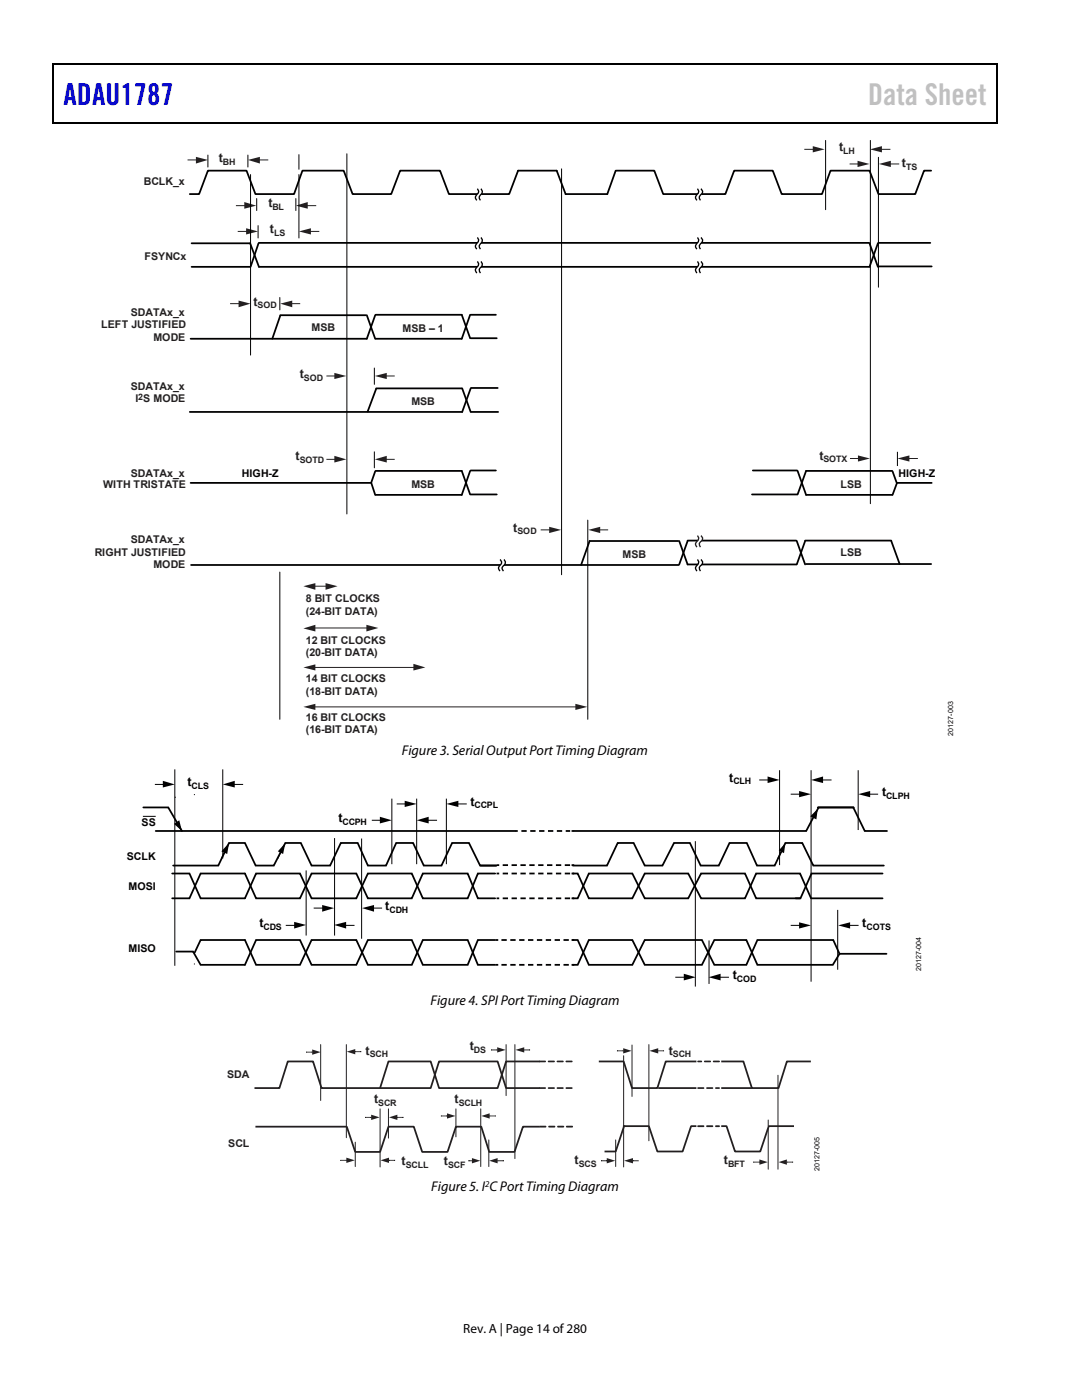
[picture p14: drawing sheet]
<svg xmlns="http://www.w3.org/2000/svg" width="216mm" height="279mm" viewBox="0 0 216 279" stroke-linecap="round" stroke-linejoin="round" font-family="sans-serif">
<defs><g id="words">
<text font-size="6" fill="#00f" x="12.7" y="21">ADAU1787</text>
<text font-size="6" fill="#c0c0c0" x="173.2" y="21">Data Sheet</text>
<g font-size="2.8">
<text x="80.2" y="150.7">Figure 3. Serial Output Port Timing Diagram</text>
<text x="85.9" y="200.6">Figure 4. SPI Port Timing Diagram</text>
<text x="86.1" y="237.7">Figure 5. I C Port Timing Diagram</text>
</g>
<text font-size="2.6" x="92.4" y="266">Rev. A | Page 14 of 280</text>
<g font-size="2.5" fill="#231f20">
<text x="43.7" y="32.3">t</text>
<text x="167.4" y="30.1">t</text>
<text x="180" y="33.3">t</text>
<text x="53.6" y="41.4">t</text>
<text x="53.9" y="46.5">t</text>
<text x="50.6" y="61">t</text>
<text x="59.8" y="75.4">t</text>
<text x="59" y="91.9">t</text>
<text x="163.5" y="91.7">t</text>
<text x="102.4" y="106.1">t</text>
<text x="93.7" y="209.6">t</text>
<text x="72.9" y="210.5">t</text>
<text x="133.5" y="210.5">t</text>
<text x="74.7" y="220.2">t</text>
<text x="90.7" y="220.2">t</text>
<text x="80.1" y="232.6">t</text>
<text x="88.6" y="232.6">t</text>
<text x="114.7" y="232.4">t</text>
<text x="144.4" y="232.4">t</text>
</g>
<g font-size="2.5">
<text x="145.5" y="156">t</text>
<text x="37.4" y="156.9">t</text>
<text x="93.9" y="160.8">t</text>
<text x="176" y="158.8">t</text>
<text x="67.5" y="164">t</text>
<text x="51.8" y="185">t</text>
<text x="76.9" y="181.6">t</text>
<text x="172.1" y="185">t</text>
<text x="146.2" y="195.4">t</text>
</g>
<g font-size="2.1" fill="#231f20">
<text x="28.7" y="36.9">BCLK_x</text>
<text x="28.9" y="51.9">FSYNCx</text>
<text x="20.2" y="65.5">LEFT JUSTIFIED</text>
<text x="26.1" y="63">SDATAx_x</text>
<text x="30.6" y="68">MODE</text>
<text x="62.2" y="66.1">MSB</text>
<text x="80.3" y="66.2">MSB – 1</text>
<text x="26.1" y="77.8">SDATAx_x</text>
<text x="27" y="80.3">I S MODE</text>
<text x="82.1" y="80.8">MSB</text>
<text x="26.1" y="95.2">SDATAx_x</text>
<text x="20.6" y="97.3">WITH TRISTATE</text>
<text x="82.1" y="97.3">MSB</text>
<text x="167.7" y="97.3">LSB</text>
<text x="18.9" y="110.9">RIGHT JUSTIFIED</text>
<text x="26.1" y="108.4">SDATAx_x</text>
<text x="30.6" y="113.4">MODE</text>
<text x="124.2" y="111.4">MSB</text>
<text x="167.7" y="111">LSB</text>
<text x="61" y="120.1">8 BIT CLOCKS</text>
<text x="61" y="122.6">(24-BIT DATA)</text>
<text x="61" y="128.4">12 BIT CLOCKS</text>
<text x="61" y="131">(20-BIT DATA)</text>
<text x="61" y="136.2">14 BIT CLOCKS</text>
<text x="61" y="138.7">(18-BIT DATA)</text>
<text x="61" y="143.8">16 BIT CLOCKS</text>
<text x="61" y="146.4">(16-BIT DATA)</text>
<text x="45.3" y="215.1">SDA</text>
<text x="45.6" y="228.8">SCL</text>
</g>
<g font-size="2.1">
<text x="48.3" y="95.2">HIGH-Z</text>
<text x="179.3" y="95.2">HIGH-Z</text>
<text x="28.3" y="164.9">SS</text>
<text x="25.3" y="171.6">SCLK</text>
<text x="25.7" y="177.5">MOSI</text>
<text x="25.7" y="189.9">MISO</text>
</g>
<g font-size="1.8" fill="#231f20">
<text x="44.5" y="32.8">BH</text>
<text x="168.3" y="30.6">LH</text>
<text x="180.8" y="33.8">TS</text>
<text x="54.4" y="41.9">BL</text>
<text x="54.7" y="47.1">LS</text>
<text x="51.4" y="61.5">SOD</text>
<text x="60.6" y="75.9">SOD</text>
<text x="27.6" y="79.7">2</text>
<text x="59.8" y="92.4">SOTD</text>
<text x="164.3" y="92.2">SOTX</text>
<text x="103.3" y="106.7">SOD</text>
<text x="73.8" y="211">SCH</text>
<text x="94.6" y="210.1">DS</text>
<text x="134.3" y="211">SCH</text>
<text x="75.5" y="220.7">SCR</text>
<text x="91.5" y="220.7">SCLH</text>
<text x="81" y="233.1">SCLL</text>
<text x="89.4" y="233.1">SCF</text>
<text x="115.5" y="232.9">SCS</text>
<text x="145.3" y="232.9">BFT</text>
</g>
<g font-size="1.8">
<text x="38.2" y="157.4">CLS</text>
<text x="94.7" y="161.3">CCPL</text>
<text x="146.3" y="156.5">CLH</text>
<text x="176.8" y="159.4">CLPH</text>
<text x="68.3" y="164.5">CCPH</text>
<text x="52.6" y="185.5">CDS</text>
<text x="77.7" y="182.1">CDH</text>
<text x="172.9" y="185.6">COTS</text>
<text x="147" y="195.9">COD</text>
<text x="96.8" y="236.8">2</text>
</g>
<g font-size="1.4">
<text x="190.2" y="146.8" transform="rotate(-90 190.2 146.8)">20127-003</text>
<text x="183.8" y="193.7" transform="rotate(-90 183.8 193.7)">20127-004</text>
<text x="163.5" y="233.7" transform="rotate(-90 163.5 233.7)">20127-005</text>
</g>
</g></defs>
<path d="M10.5 12.7h.3v1h-.3zM198.8 12.7h.2v1h-.2zM198.8 12.7h.2v.3h-.2zM198.8 24.4h.2v.3h-.2z" fill="#000"/>
<path d="M10.5 12.8h188.3M10.7 13.7v11M198.9 13.7v11M10.5 24.5h188.3" fill="none" stroke="#000" stroke-width=".25"/>
<path d="M51.2 39.6v2.4M59 39.6v2.4M112.1 33.7v81M164.7 28v13.8M173.7 28v72.5M175.3 31.4v25.9" fill="none" stroke="#000" stroke-width=".2"/>
<g fill="none" stroke="#000" stroke-width=".35">
<path d="M112.9 38.7h8.3M38.2 48.6h11.7l1.8 4.7h121.7M38.2 53.3h11.7M51.6 48.6l-1.6 4.7M51.7 48.5h121.7M173.5 48.6l1.7 4.7M175.2 48.6l-1.7 4.7M175.3 53.2h10.6M175.3 48.5h10.3M55.9 62.9h17.1M55.9 63l-1.6 4.6M73.2 62.9l1.7 4.7"/>
<path d="M74.9 62.9l-1.7 4.7h-35.2M75 62.8h17.1l1.7 4.7M75.1 77.5h17M75.1 77.6l-1.7 4.5M92.2 77.5l1.7 4.7M93.8 62.8l-1.7 4.8h-17.1M93.9 62.8h5.1M93.9 67.5h5.2M93.9 77.5l-1.7 4.7h-54.3M94 77.4h5.3M38 96.4h36.1l.8 2.4M74.9 94.1l-.8 2.2"/>
<path d="M75 94h17.1l1.7 4.7M93.8 94l-1.7 4.8h-17.1M93.9 93.9h5.1M93.9 98.7h5.2M94 82.2h5.4M150.1 98.7h9M150.2 93.9h8.9M159.2 94l1.6 4.8h17.2M178 94h-17.2l-1.6 4.7M178.1 94.1l.8 2.2M185.9 96.4h-6.9l-.9 2.4M38.1 112.8h97.3"/>
<path d="M135.3 108h-17.7l-1.6 4.8M135.5 108l1.7 4.6h21.7M137.2 108l-1.7 4.6M137.2 107.9h21.7M159 108l1.7 4.6M160.7 107.9h17.1M160.7 108l-1.7 4.6M160.8 112.6h25M177.8 108l1.7 4.6"/>
</g>
<path d="M62.5 141.1h52.8" fill="none" stroke="#231f20" stroke-width=".2"/>
<g fill="#231f20">
<path d="M114.8 140.5l2.4 .6-2.4 .6z"/>
<path d="M60.5 141.1l2.4-.6v1.2z"/>
</g>
<path d="M62.5 133.2h20.4" fill="none" stroke="#231f20" stroke-width=".2"/>
<g fill="#231f20">
<path d="M82.5 132.5l2.4 .7-2.4 .6z"/>
<path d="M60.5 133.2l2.4-.6v1.2z"/>
</g>
<path d="M62.5 125.3h11.1" fill="none" stroke="#231f20" stroke-width=".2"/>
<g fill="#231f20">
<path d="M73.1 124.7l2.4 .6-2.4 .7z"/>
<path d="M60.5 125.4l2.4-.7v1.3z"/>
</g>
<path d="M62.5 117h2.9" fill="none" stroke="#231f20" stroke-width=".2"/>
<g fill="#231f20">
<path d="M65 116.4l2.4 .6-2.4 .7z"/>
<path d="M60.5 117l2.4-.6v1.3z"/>
</g>
<path d="M61.6 46.2h2.1" fill="none" stroke="#231f20" stroke-width=".2"/>
<path d="M59.6 46.2l2.4-.6v1.2z" fill="#231f20"/>
<path d="M47.4 46.2h2.2" fill="none" stroke="#231f20" stroke-width=".2"/>
<path d="M49.1 45.6l2.4 .6-2.4 .6z" fill="#231f20"/>
<path d="M57.9 60.6h2" fill="none" stroke="#231f20" stroke-width=".2"/>
<path d="M55.9 60.6l2.4-.6v1.3z" fill="#231f20"/>
<path d="M45.9 60.6h2.1" fill="none" stroke="#231f20" stroke-width=".2"/>
<path d="M47.6 60l2.4 .6-2.4 .7z" fill="#231f20"/>
<path d="M76.7 91.7h2.1" fill="none" stroke="#231f20" stroke-width=".2"/>
<path d="M74.8 91.7l2.4-.7v1.3z" fill="#231f20"/>
<path d="M65.1 91.7h2.1" fill="none" stroke="#231f20" stroke-width=".2"/>
<path d="M66.7 91l2.4 .7-2.4 .6z" fill="#231f20"/>
<path d="M76.7 75h2.1" fill="none" stroke="#231f20" stroke-width=".2"/>
<path d="M74.8 75l2.4-.6v1.2z" fill="#231f20"/>
<path d="M65.1 75h2.1" fill="none" stroke="#231f20" stroke-width=".2"/>
<path d="M66.7 74.4l2.4 .6-2.4 .6z" fill="#231f20"/>
<path d="M119.3 105.7h2" fill="none" stroke="#231f20" stroke-width=".2"/>
<path d="M117.4 105.7l2.4-.6v1.3z" fill="#231f20"/>
<path d="M107.9 105.7h2.1" fill="none" stroke="#231f20" stroke-width=".2"/>
<path d="M109.6 105.1l2.4 .6-2.4 .7z" fill="#231f20"/>
<path d="M181 91.5h2.2" fill="none" stroke="#231f20" stroke-width=".2"/>
<path d="M179.1 91.5l2.4-.6v1.2z" fill="#231f20"/>
<path d="M169.6 91.5h2" fill="none" stroke="#231f20" stroke-width=".2"/>
<path d="M171.2 90.9l2.4 .6-2.4 .6z" fill="#231f20"/>
<path d="M175.5 29.8h2.2" fill="none" stroke="#231f20" stroke-width=".2"/>
<path d="M173.6 29.8l2.4-.6v1.2z" fill="#231f20"/>
<path d="M160.5 29.8h2.1" fill="none" stroke="#231f20" stroke-width=".2"/>
<path d="M162.2 29.2l2.3 .6-2.3 .6z" fill="#231f20"/>
<path d="M177.3 32.7h2.1" fill="none" stroke="#231f20" stroke-width=".2"/>
<path d="M175.4 32.7l2.4-.6v1.2z" fill="#231f20"/>
<path d="M169.5 32.7h2.1" fill="none" stroke="#231f20" stroke-width=".2"/>
<path d="M171.1 32.1l2.4 .6-2.4 .6z" fill="#231f20"/>
<path d="M61 41h2.1" fill="none" stroke="#231f20" stroke-width=".2"/>
<path d="M59 41l2.4-.7v1.4z" fill="#231f20"/>
<path d="M47.1 41h2.1" fill="none" stroke="#231f20" stroke-width=".2"/>
<path d="M48.7 40.3l2.4 .7-2.4 .7z" fill="#231f20"/>
<path d="M95.6 47.4l.3 .6-.7 1.2 .3 .5M95.6 52.2l.3 .6-.7 1.1 .3 .6M100.2 111.7l.2 .3 .1 .3-.7 1.1 .3 .6M139.5 106.9l.3 .6-.7 1.1 .3 .6" fill="none" stroke="#fff" stroke-width=".62" stroke-linecap="butt"/>
<path d="M139.1 106.9l.3 .3v.3l-.6 1.1 .3 .6M139.8 106.9l.3 .3 .1 .3-.7 1.1 .3 .6" fill="none" stroke="#231f20" stroke-width=".27"/>
<path d="M95.2 47.4l.3 .3v.3l-.6 1.2 .2 .5M95.2 52.2l.3 .3v.3l-.6 1.1 .2 .6M95.9 47.4l.3 .6-.6 1.2 .3 .5M95.9 52.2l.1 .1a.83 .83 0 0 1-.3 1.3l-.1 .3 .3 .6M99.8 111.7l.2 .3 .1 .3-.6 1.1 .3 .6M100.5 111.7l.3 .6-.6 1.1 .3 .6" fill="none" stroke="#000" stroke-width=".27"/>
<path d="M41.5 30.9v2.4M49.5 30.9v2.4M50 34.8v36.1M59.6 30.9v2.9M59.6 34.8v12.7M69.2 30.7v71.9M51.5 45v2.5M55.8 59.4v2.4M74.7 90.2v3.2" fill="none" stroke="#000" stroke-width=".2"/>
<path d="M37.9 38.7h1.8l1.8-4.6h7.7l1.8 4.6h7.7l1.6-4.6h8.3l1.8 4.6h7.7l1.7-4.6h8l1.8 4.6h12l1.8-4.6h7.7l1.8 4.6M122.9 34.1l-1.7 4.6M123 34.1h7.6l1.7 4.6h12.4l1.8-4.6h7.7l1.8 4.6h8l1.7-4.6h7.8l1.8 4.6h7.3l1.8-4.6h1.4" fill="none" stroke="#000" stroke-width=".35"/>
<path d="M51.4 31.9h2.1" fill="none" stroke="#231f20" stroke-width=".2"/>
<path d="M49.5 31.9l2.4-.6v1.3z" fill="#231f20"/>
<path d="M37.4 31.9h2.1" fill="none" stroke="#231f20" stroke-width=".2"/>
<path d="M39.1 31.3l2.4 .6-2.4 .7z" fill="#231f20"/>
<path d="M95.6 37.7l.3 .6-.7 1.1 .3 .6M139.5 37.7l.3 .6-.7 1.1 .3 .6M139.5 47.4l.3 .6-.7 1.2 .3 .5M139.5 52.2l.3 .6-.7 1.1 .3 .6M139.5 111.7l.3 .6-.7 1.1 .3 .6" fill="none" stroke="#fff" stroke-width=".62" stroke-linecap="butt"/>
<path d="M95.2 37.7l.3 .6a1.29 1.29 0 0 0-.6 1.4l.2 .3M95.9 37.7l.3 .6-.6 1.1 .3 .6M139.1 37.7l.3 .6-.6 1.1 .3 .6M139.8 37.7l.4 .6-.7 1.1 .3 .6M139.1 47.4l.3 .3v.3l-.6 1.2 .3 .5M139.1 52.2l.3 .3v.3l-.6 1.1 .3 .6M139.8 47.4l.3 .3 .1 .3-.7 1.2 .3 .5M139.8 52.2l.3 .3 .1 .3-.7 1.1 .3 .6M139.1 111.7l.3 .3v.3l-.6 1.1 .3 .6M139.8 111.7l.3 .3 .1 .3-.7 1.1 .3 .6" fill="none" stroke="#000" stroke-width=".27"/>
<g fill="none" stroke="#000" stroke-width=".2">
<path d="M74.7 73.4v3.3M179.1 90.2v2.8M55.8 114.2v29.4M117.3 103.8v39.8M30.9 156.5h2M34.9 153.5v39.2M38.7 158.6h.1M44.4 153.5v17.8M46.4 156.5h2.1M78.2 159.4v13.1M83.1 159.4v13.1M89.1 159.4v13.1"/>
<path d="M151.5 155.7h2.1M155.6 153.7v19M157.8 158.5h2.1M161.8 153.7v42.2M163.8 155.7h2.1M171.2 153.7v12M173.2 158.5h2M28.5 162.9h2.6M45.1 169.7l-.9 1.6M56.2 169.7l-.8 1.6M61.1 173.7v13M66.8 167.3v19.4"/>
<path d="M72.2 167.3v20M74.2 163.7h2M79.2 160.4h2M85.1 163.7h2.1M91 160.4h2.1M138.7 167.9v29M156.1 169.7l-.9 1.6M38.7 192.4h.1M57 184.7h2.1M62.6 181.2h2.1M68.6 184.7h2.1M74.2 181.2h2"/>
<path d="M134.7 195h2.1M141.5 187.7v8.7M143.3 195h2.2M157.8 184.7h2.1M167.2 181.6v11.9M169.2 184.7h2.1"/>
</g>
<g fill="#000">
<path d="M32.5 155.8l2.4 .7-2.4 .7zM44.4 156.5l2.4-.7v1.4zM153.2 155l2.4 .7-2.4 .6zM159.4 157.9l2.4 .6-2.4 .6zM161.8 155.7l2.4-.7v1.3zM171.2 158.5l2.4-.6v1.2zM75.8 163l2.4 .7-2.4 .6zM80.8 159.8l2.3 .6-2.3 .7zM83.1 163.7l2.4-.7v1.3zM89.1 160.4l2.4-.6v1.3zM58.7 184l2.4 .6-2.4 .7zM64.3 180.6l2.4 .6-2.4 .7z"/>
<path d="M66.7 184.6l2.4-.6v1.3zM72.2 181.2l2.4-.6v1.3zM136.4 194.3l2.4 .7-2.4 .7zM141.4 195l2.4-.7v1.4zM159.4 184.1l2.4 .6-2.4 .6zM167.2 184.7l2.4-.6v1.2z"/>
</g>
<g fill="none" stroke="#000" stroke-width=".35">
<path d="M28.6 161.1h5l2.7 4.7M31.1 165.8h72.2M34.4 174.3h3.4l2.2 5h8.9l2.2-5h8.8l2.3 5h8.9l2.3-5h8.8l2.2 5h8.9l2.1-5h3.4M34.5 172.7h9.1l2.1-4.5h3.2l2.1 4.5h3.6l2.3-4.5h3.1l2.2 4.5h3.7l2.1-4.5h3.4l2 4.5h3.6l2.1-4.5h3.3l2.2 4.5h3.5l2.1-4.5h3.4l2.2 4.5h3.3M95.9 172.7h3.1M98.8 179.3h-3.4l-2.1-5h-8.9l-2.2 5h-8.8l-2.3-5h-8.9l-2.3 5h-8.8l-2.2-5h-8.9l-2.2 5h-3.4M99.1 179.3h.5M99.1 172.7h.5M99.1 174.3h.5M114 165.8h46.9l2.4-4.7h7l2.3 4.7h4.4M114 179.3h.6M114 172.7h.6"/>
<path d="M114 174.3h.6M114.3 174.3h1l2.2 5h8.7l2.5-5h8.6l2.6 5h8.8l2.2-5h8.7l2.2 5M114.3 179.3h1l2.2-5h8.7l2.5 5h8.6l2.6-5h8.8l2.2 5h8.7M114.3 172.7h6.8l2.2-4.5h3.1l2.3 4.5h3.5l2.3-4.5h3.2l2.1 4.5h3.6l2.2-4.5h3.4l2 4.5h3.6l2.1-4.5h3.4l2.2 4.5h14.1M161.9 179.3h14.2M163.2 161.1h7.1M176.1 174.3h-14.2l-2.2 5h-1M38.9 190.1l1.1-2.5h8.9l2.2 5h8.8l2.3-5h8.9l2.3 5h8.8l2.2-5h8.9l2.1 5h3.4M98.8 187.6h-3.4l-2.1 5h-8.9l-2.2-5h-8.8l-2.3 5h-8.9l-2.3-5h-8.8l-2.2 5h-8.9l-1.5-2.7h-3.3M98.9 187.6h.5M98.9 192.6h.5M114 187.6h.6"/>
<path d="M114 192.6h.6M114.3 187.6h1l2.2 5h8.7l2.5-5h11.4l2.4 5h6.4l2.2-5h15.2l1.2 2.8M176.9 190.4h-9.4l-1.3 2.2h-15.1l-2.2-5h-6.4l-2.4 5h-11.4l-2.5-5h-8.7l-2.2 5h-1"/>
</g>
<path d="M34.7 164.4l1.1-.7 .5 2.1zM45.7 168.2l-.4 2.2-1.1-.5zM56.9 168.2l-.4 2.2-1.1-.5zM156.7 168.2l-.3 2.1-1-.6zM161.7 162.9l1.5-1.5-.3 2.1z" fill="#000"/>
<path d="M100.3 172.7h13.5M100.3 174.3h13.5M100.3 179.3h13.5M104 165.8h9.8M100.1 187.6h13.7M100.1 192.6h13.7" fill="none" stroke="#000" stroke-width=".35" stroke-dasharray="1.1 .7" stroke-linecap="butt"/>
<path d="M64 208.5v11.1M69.1 208.5v18.6M70.9 227.9v4.9" fill="none" stroke="#231f20" stroke-width=".2"/>
<g fill="#231f20">
<path d="M61.2 209.9h1.1v.2h-1.1zM62.2 209.9h.2v.2h-.2zM61.1 209.9h.1v.2h-.1z"/>
<path d="M70.9 209.8h1.1v.2h-1.1zM70.8 209.9l.2-.1v.2zM71.9 209.8h.2v.2h-.2z"/>
</g>
<g fill="#231f20">
<path d="M62.3 209.4l1.7 .6-1.7 .5z"/>
<path d="M69.2 209.9l1.7-.5v1z"/>
</g>
<path d="M101 208.5v10.2M102.7 208.5v22.7M75.8 221.3v11.6" fill="none" stroke="#231f20" stroke-width=".2"/>
<g fill="#231f20">
<path d="M68 231.5h1.1v.1h-1.1zM69 231.5h.2v.1h-.2zM67.9 231.6l.2-.1v.1z"/>
<path d="M77.6 231.5h1.2v.1h-1.2zM77.5 231.6l.2-.1v.1zM78.7 231.5h.1v.1h-.1z"/>
</g>
<g fill="#231f20">
<path d="M69.1 231l1.7 .6-1.7 .5z"/>
<path d="M75.9 231.6l1.7-.6v1.1z"/>
</g>
<path d="M77.5 221.3v5.8" fill="none" stroke="#231f20" stroke-width=".2"/>
<g fill="#231f20">
<path d="M72.9 222.9h1.2v.2h-1.2zM74 222.9h.2v.2h-.2zM72.8 222.9h.2v.2h-.2z"/>
<path d="M79.3 222.9h1.1v.2h-1.1zM79.2 223l.2-.1v.2zM80.3 222.9h.2v.2h-.2z"/>
</g>
<g fill="#231f20">
<path d="M74.1 222.5l1.7 .5-1.7 .5z"/>
<path d="M77.6 223l1.7-.5v1z"/>
</g>
<path d="M91 221.3v5.6M95.9 221.3v11.5" fill="none" stroke="#231f20" stroke-width=".2"/>
<g fill="#231f20">
<path d="M88.1 222.6h1.1v.2h-1.1zM89.1 222.6h.2v.2h-.2zM88 222.6h.1v.2h-.1z"/>
<path d="M97.7 222.6h1.1v.2h-1.1zM97.6 222.6h.2v.2h-.2zM98.8 222.6h.2v.2h-.2z"/>
</g>
<g fill="#231f20">
<path d="M89.2 222.2l1.7 .5-1.7 .5z"/>
<path d="M96 222.7l1.7-.5v1z"/>
</g>
<path d="M97.5 227.5v5.3" fill="none" stroke="#231f20" stroke-width=".2"/>
<g fill="#231f20">
<path d="M94.2 231.1l1.6 .5-1.6 .6z"/>
<path d="M97.6 231.6l1.7-.5v1.1z"/>
<path d="M99.2 209l1.7 .5-1.7 .6z"/>
<path d="M102.8 209.5l1.8-.5v1.1z"/>
</g>
<g fill="#231f20">
<path d="M99.3 231.6h1.2v.2h-1.2zM99.3 231.6l.1 .2-.2-.2zM100.4 231.6h.1v.2h-.1z"/>
<path d="M98.1 209.4h1.1v.2h-1.1zM99.1 209.4h.2v.2h-.2zM98 209.4h.1v.2h-.1z"/>
<path d="M104.6 209.4h1.1v.2h-1.1zM104.5 209.4l.2 .1-.1 .1zM105.6 209.4h.2v.2h-.2z"/>
</g>
<path d="M50.8 217.1h5l1.6-5.3h5.1l1.7 5.3h21.7l1.7-5.3h11.7l1.7 5.3h6.7M107.7 211.8h-6.7l-1.7 5.3h-11.7l-1.7-5.3h-8.4l-1.7 5.3M51 224.9h18.2l1.7 5h4.9l1.7-5h5.1l1.6 5h5.1l1.7-5h5l1.6 5h5.1l1.7-5h3.3" fill="none" stroke="#231f20" stroke-width=".35"/>
<path d="M124.4 210.7v22.2M126.1 208.6v10.2M122.9 227.5v5.3" fill="none" stroke="#231f20" stroke-width=".2"/>
<g fill="#231f20">
<path d="M123.2 209.6h1.2v.2h-1.2zM124.3 209.6h.1v.2h-.1zM123.1 209.6h.2v.2h-.2z"/>
<path d="M131.3 209.6h1.1v.2h-1.1zM131.3 209.6l.1 .1-.1 .1zM132.3 209.6h.2v.2h-.2z"/>
</g>
<g fill="#231f20">
<path d="M124.4 209.2l1.6 .5-1.6 .5z"/>
<path d="M129.6 209.7l1.7-.5v1z"/>
</g>
<path d="M129.5 208.5v19.2M155.2 214.6v18.7M153.3 223.5v9.8" fill="none" stroke="#231f20" stroke-width=".2"/>
<g fill="#231f20">
<path d="M150.4 231.8h1.1v.2h-1.1zM151.4 231.8h.2v.2h-.2zM150.3 231.8h.2v.2h-.2z"/>
<path d="M157 231.8h1.2v.2h-1.2zM156.9 231.9l.2-.1v.2zM158.1 231.8h.2v.2h-.2z"/>
</g>
<g fill="#231f20">
<path d="M151.5 231.4l1.7 .5-1.7 .6z"/>
<path d="M155.3 231.9l1.7-.5v1.1z"/>
</g>
<path d="M139 224.7h-1.1l-1.7 5.1h-5l-1.7-5.1h-5l-1.6 5.1h-2.3" fill="none" stroke="#231f20" stroke-width=".35"/>
<path d="M143.9 224.7h14.5h-5l-1.7 5.1h-5l-1.7-5.1z" fill-rule="evenodd" fill="#fff"/>
<path d="M143.9 224.7h1.1l1.7 5.1h5l1.7-5.1h5" fill="none" stroke="#231f20" stroke-width=".35"/>
<circle cx="124.4" cy="224.7" r=".18" fill="#231f20"/>
<path d="M119.5 211.8h4.9l1.7 5.3h5.1l1.6-5.3h6.2" fill="none" stroke="#231f20" stroke-width=".35"/>
<g fill="#231f20">
<path d="M107.7 224.7l-.1 .2 .2 .1h1.1l.1-.1-.1-.2zM109.4 224.7l.2 .3h1l.2-.1-.2-.2zM111.2 224.7l.1 .3h1.1l.2-.1-.2-.2zM113 224.7l-.1 .2 .2 .1h1.1l.1-.1-.1-.2z"/>
<path d="M112.9 217l.1 .3h1.1l.2-.2-.2-.1zM111.1 217v.1l.2 .2h1l.2-.2-.2-.1zM109.4 217l.1 .3h1l.2-.2-.2-.1zM107.6 217l-.1 .1 .2 .2h1.1l.1-.2-.1-.1z"/>
<path d="M112.9 211.7l.1 .3h1.1l.2-.2-.2-.1zM111.1 211.7v.1l.2 .2h1l.2-.2-.2-.1zM109.4 211.7l.1 .3h1l.2-.2-.2-.1zM107.6 211.7l-.1 .1 .2 .2h1.1l.1-.2-.1-.1z"/>
<path d="M142.7 224.6l.2 .3h.6l.2-.2-.2-.1zM141 224.6l.1 .3h1l.2-.2-.2-.1zM139.2 224.6v.3h.1h1.1l.1-.2-.1-.1z"/>
<path d="M139.2 211.7l-.1 .1 .2 .2h.6l.2-.2-.2-.1zM140.5 211.7l.1 .3h1.1l.2-.2-.2-.1zM142.3 211.7l.1 .3h1.1l.2-.2-.2-.1z"/>
<path d="M142.7 217l.2 .3h.6l.2-.2-.2-.1zM141 217l.1 .3h1l.2-.2-.2-.1zM139.2 217l-.1 .1 .2 .2h1.1l.1-.2-.1-.1z"/>
</g>
<path d="M131.3 217.1h7.7M143.9 217.1h6.1M143.9 211.8h4.4l1.7 5.3h5.3l1.7-5.3h4.8" fill="none" stroke="#231f20" stroke-width=".35"/>
<g fill="#231f20">
<path d="M120 231.6h1.1v.2h-1.1zM121 231.6h.2v.2h-.2zM119.9 231.6h.2v.2h-.2z"/>
<path d="M126.3 231.6h1.1v.2h-1.1zM126.2 231.6h.2v.2h-.2zM127.3 231.6h.1v.2z"/>
<path d="M93.5 231.6h1.1v.2h-1.1zM93.5 231.6h.1v.2h-.1zM94.5 231.6h.2v.2z"/>
</g>
<g fill="#231f20">
<path d="M121.1 231.1l1.7 .5-1.7 .6z"/>
<path d="M124.5 231.6l1.8-.5v1.1z"/>
</g>
<use href="#words"/>
</svg>
